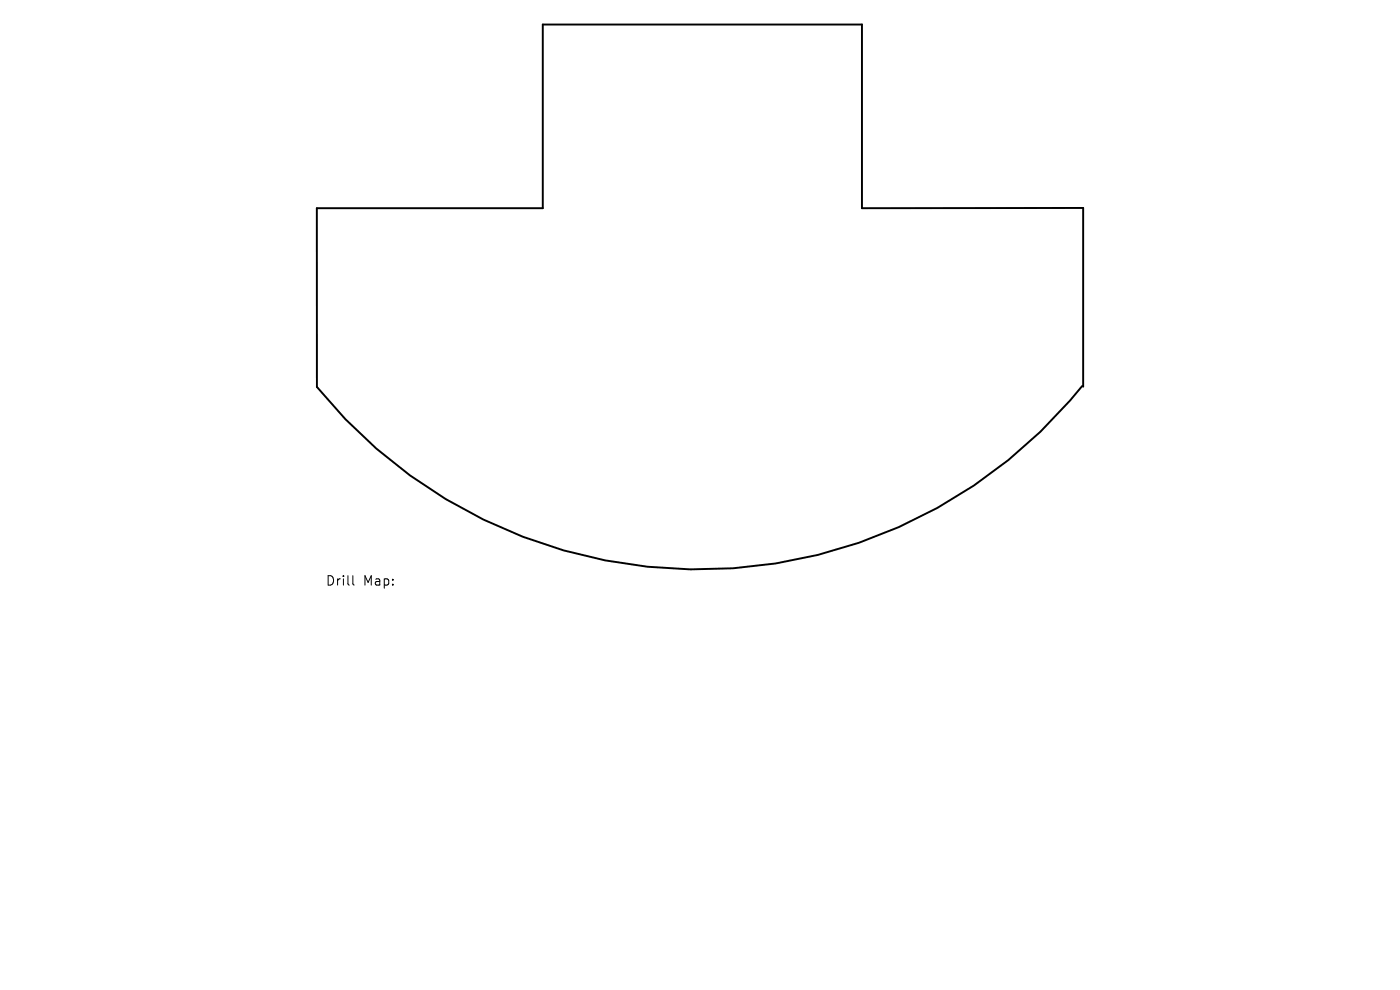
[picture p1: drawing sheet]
<svg xmlns="http://www.w3.org/2000/svg" width="297mm" height="210mm" viewBox="0 0 297 210" stroke-linecap="round" stroke-linejoin="round" font-family="sans-serif">
<defs><g id="words">
<g font-size="2.8">
<text x="69" y="124.5">Drill</text>
<text x="77" y="124.5">Map:</text>
</g>
</g></defs>
<path d="M229.6 81.9a104.3 104.3 0 0 1-162.4 .2v-37.9h47.9v-39h67.8v39l46.9-.1v37.9" fill="none" stroke="#000" stroke-width=".41"/>
<path d="M74.9 122.1v1.7l.2 .3" fill="none" stroke="#000" stroke-width=".21"/>
<use href="#words"/>
</svg>
